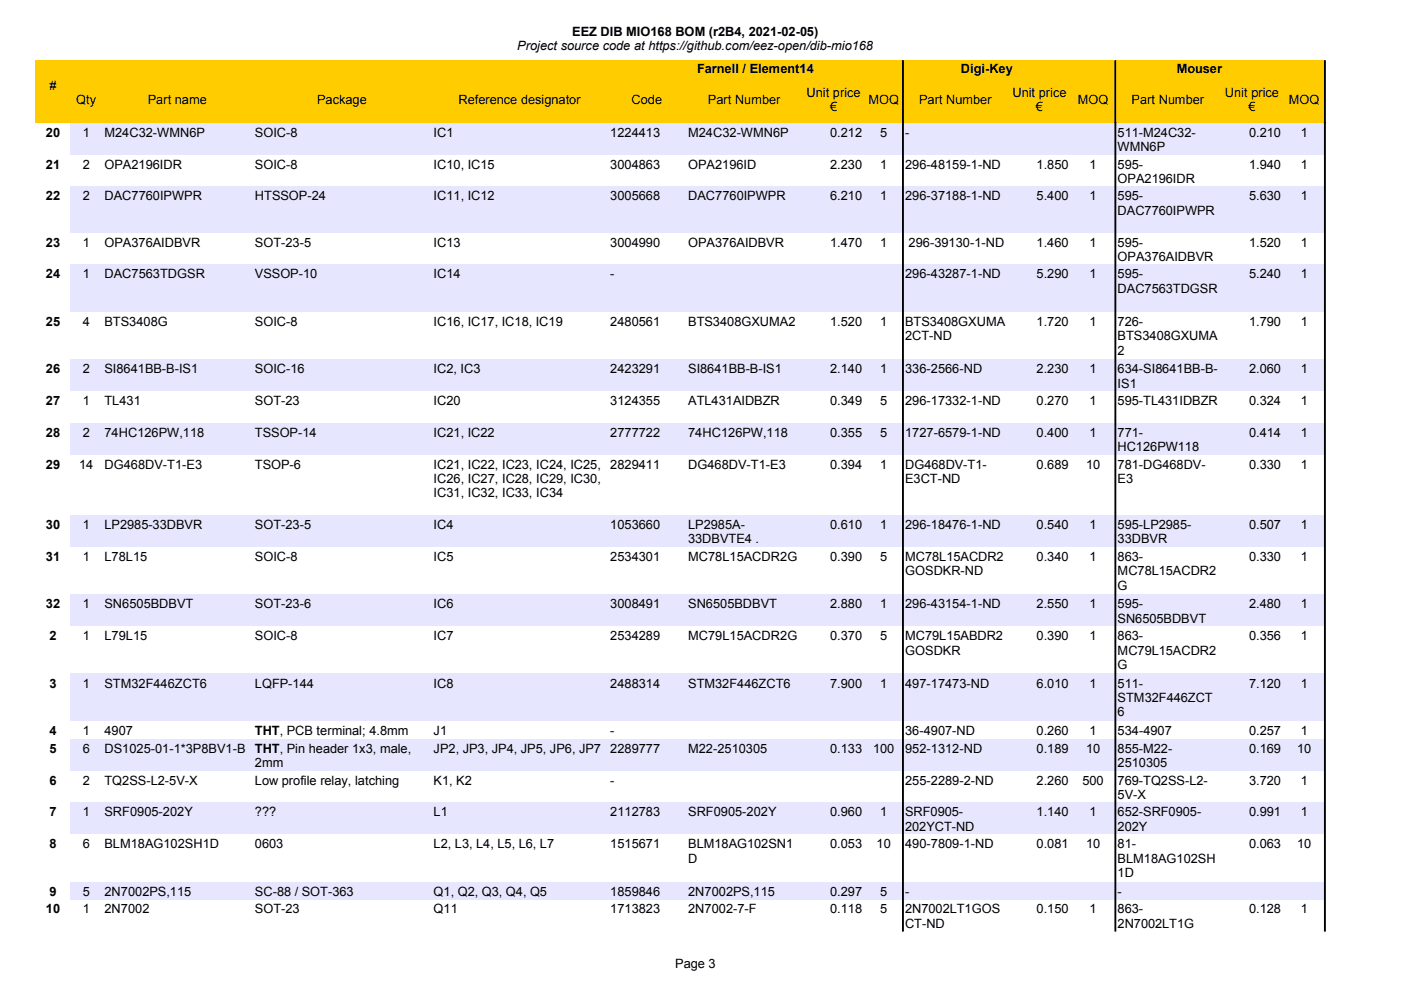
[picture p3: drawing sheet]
<svg xmlns="http://www.w3.org/2000/svg" width="297mm" height="210mm" viewBox="0 0 297 210" stroke-linecap="round" stroke-linejoin="round" font-family="sans-serif">
<defs><g id="words">
<g font-size="2.7">
<text x="109.7" y="10.6">Project source code at https://github.com/eez-open/dib-mio168</text>
<text x="121.3" y="7.5">EEZ DIB MIO168 BOM (r2B4, 2021-02-05)</text>
<text x="147.8" y="15.4">Farnell / Element14</text>
<text x="203.7" y="15.4">Digi-Key</text>
<text x="249.5" y="15.4">Mouser</text>
<text x="10.5" y="19">#</text>
<text x="16.2" y="22">Qty</text>
<text x="31.3" y="22">Part name</text>
<text x="67.2" y="22">Package</text>
<text x="97.2" y="22">Reference designator</text>
<text x="133.9" y="22">Code</text>
<text x="150.1" y="22">Part Number</text>
<text x="171" y="20.5">Unit price</text>
<text x="176" y="23.5">€</text>
<text x="184.1" y="22">MOQ</text>
<text x="194.9" y="22">Part Number</text>
<text x="214.7" y="20.5">Unit price</text>
<text x="219.6" y="23.5">€</text>
<text x="228.5" y="22">MOQ</text>
<text x="239.9" y="22">Part Number</text>
<text x="259.7" y="20.5">Unit price</text>
<text x="264.7" y="23.5">€</text>
<text x="273.3" y="22">MOQ</text>
<text x="9.7" y="29">20</text>
<text x="17.5" y="29">1</text>
<text x="22.2" y="29">M24C32-WMN6P</text>
<text x="54" y="29">SOIC-8</text>
<text x="91.9" y="29">IC1</text>
<text x="129.4" y="29">1224413</text>
<text x="145.9" y="29">M24C32-WMN6P</text>
<text x="176" y="29">0.212</text>
<text x="186.6" y="29">5</text>
<text x="191.9" y="29">-</text>
<text x="237" y="29.1">511-M24C32-</text>
<text x="264.8" y="29">0.210</text>
<text x="275.8" y="29">1</text>
<text x="9.7" y="35.8">21</text>
<text x="17.5" y="35.8">2</text>
<text x="22.2" y="35.8">OPA2196IDR</text>
<text x="54" y="35.8">SOIC-8</text>
<text x="91.9" y="35.8">IC10, IC15</text>
<text x="129.4" y="35.8">3004863</text>
<text x="145.9" y="35.8">OPA2196ID</text>
<text x="176" y="35.8">2.230</text>
<text x="186.6" y="35.8">1</text>
<text x="191.9" y="35.8">296-48159-1-ND</text>
<text x="219.8" y="35.8">1.850</text>
<text x="231" y="35.8">1</text>
<text x="237" y="32.1">WMN6P</text>
<text x="237" y="35.8">595-</text>
<text x="264.8" y="35.8">1.940</text>
<text x="275.8" y="35.8">1</text>
<text x="237" y="38.8">OPA2196IDR</text>
<text x="9.7" y="42.5">22</text>
<text x="17.5" y="42.5">2</text>
<text x="22.2" y="42.5">DAC7760IPWPR</text>
<text x="54" y="42.5">HTSSOP-24</text>
<text x="91.9" y="42.5">IC11, IC12</text>
<text x="129.4" y="42.5">3005668</text>
<text x="145.9" y="42.5">DAC7760IPWPR</text>
<text x="176" y="42.5">6.210</text>
<text x="186.6" y="42.5">1</text>
<text x="191.9" y="42.5">296-37188-1-ND</text>
<text x="219.8" y="42.5">5.400</text>
<text x="231" y="42.5">1</text>
<text x="237" y="42.5">595-</text>
<text x="237" y="45.5">DAC7760IPWPR</text>
<text x="264.8" y="42.5">5.630</text>
<text x="275.8" y="42.5">1</text>
<text x="9.7" y="52.3">23</text>
<text x="17.5" y="52.3">1</text>
<text x="22.2" y="52.3">OPA376AIDBVR</text>
<text x="54" y="52.3">SOT-23-5</text>
<text x="91.9" y="52.3">IC13</text>
<text x="129.4" y="52.3">3004990</text>
<text x="145.9" y="52.3">OPA376AIDBVR</text>
<text x="176" y="52.3">1.470</text>
<text x="186.6" y="52.3">1</text>
<text x="192.7" y="52.3">296-39130-1-ND</text>
<text x="219.8" y="52.3">1.460</text>
<text x="231" y="52.3">1</text>
<text x="237" y="52.3">595-</text>
<text x="264.8" y="52.3">1.520</text>
<text x="275.8" y="52.3">1</text>
<text x="9.7" y="59">24</text>
<text x="17.5" y="59">1</text>
<text x="22.2" y="59">DAC7563TDGSR</text>
<text x="54" y="59">VSSOP-10</text>
<text x="91.9" y="59">IC14</text>
<text x="129.4" y="59">-</text>
<text x="191.9" y="59">296-43287-1-ND</text>
<text x="219.8" y="59">5.290</text>
<text x="231" y="59">1</text>
<text x="237" y="55.3">OPA376AIDBVR</text>
<text x="237" y="59">595-</text>
<text x="264.8" y="59">5.240</text>
<text x="275.8" y="59">1</text>
<text x="237" y="62.1">DAC7563TDGSR</text>
<text x="9.7" y="69.1">25</text>
<text x="17.5" y="69.1">4</text>
<text x="22.2" y="69.1">BTS3408G</text>
<text x="54" y="69.1">SOIC-8</text>
<text x="91.9" y="69.1">IC16, IC17, IC18, IC19</text>
<text x="129.4" y="69.1">2480561</text>
<text x="145.9" y="69.1">BTS3408GXUMA2</text>
<text x="176" y="69.1">1.520</text>
<text x="186.6" y="69.1">1</text>
<text x="191.9" y="69.1">BTS3408GXUMA</text>
<text x="219.8" y="69.1">1.720</text>
<text x="231" y="69.1">1</text>
<text x="237" y="69.1">726-</text>
<text x="264.8" y="69.1">1.790</text>
<text x="275.8" y="69.1">1</text>
<text x="191.9" y="72.1">2CT-ND</text>
<text x="237" y="72.1">BTS3408GXUMA</text>
<text x="237" y="75.2">2</text>
<text x="9.7" y="79.2">26</text>
<text x="17.5" y="79.2">2</text>
<text x="22.2" y="79.2">SI8641BB-B-IS1</text>
<text x="54" y="79.2">SOIC-16</text>
<text x="91.9" y="79.2">IC2, IC3</text>
<text x="129.4" y="79.2">2423291</text>
<text x="145.9" y="79.2">SI8641BB-B-IS1</text>
<text x="176" y="79.2">2.140</text>
<text x="186.6" y="79.2">1</text>
<text x="191.9" y="79.2">336-2566-ND</text>
<text x="219.8" y="79.2">2.230</text>
<text x="231" y="79.2">1</text>
<text x="237" y="79.2">634-SI8641BB-B-</text>
<text x="237" y="82.2">IS1</text>
<text x="264.8" y="79.2">2.060</text>
<text x="275.8" y="79.2">1</text>
<text x="9.7" y="85.9">27</text>
<text x="17.5" y="85.9">1</text>
<text x="22.2" y="85.9">TL431</text>
<text x="54" y="85.9">SOT-23</text>
<text x="91.9" y="85.9">IC20</text>
<text x="129.4" y="85.9">3124355</text>
<text x="145.9" y="85.9">ATL431AIDBZR</text>
<text x="176" y="85.9">0.349</text>
<text x="186.6" y="85.9">5</text>
<text x="191.9" y="85.9">296-17332-1-ND</text>
<text x="219.8" y="85.9">0.270</text>
<text x="231" y="85.9">1</text>
<text x="237" y="85.9">595-TL431IDBZR</text>
<text x="264.8" y="85.9">0.324</text>
<text x="275.8" y="85.9">1</text>
<text x="9.7" y="92.6">28</text>
<text x="17.5" y="92.6">2</text>
<text x="22.2" y="92.6">74HC126PW,118</text>
<text x="54" y="92.6">TSSOP-14</text>
<text x="91.9" y="92.6">IC21, IC22</text>
<text x="129.4" y="92.6">2777722</text>
<text x="145.9" y="92.6">74HC126PW,118</text>
<text x="176" y="92.6">0.355</text>
<text x="186.6" y="92.6">5</text>
<text x="191.9" y="92.6">1727-6579-1-ND</text>
<text x="219.8" y="92.6">0.400</text>
<text x="231" y="92.6">1</text>
<text x="237" y="92.6">771-</text>
<text x="237" y="95.7">HC126PW118</text>
<text x="264.8" y="92.6">0.414</text>
<text x="275.8" y="92.6">1</text>
<text x="9.7" y="99.3">29</text>
<text x="16.8" y="99.3">14</text>
<text x="22.2" y="99.3">DG468DV-T1-E3</text>
<text x="54" y="99.3">TSOP-6</text>
<text x="91.9" y="99.3">IC21, IC22, IC23, IC24, IC25,</text>
<text x="129.4" y="99.3">2829411</text>
<text x="145.9" y="99.3">DG468DV-T1-E3</text>
<text x="176" y="99.3">0.394</text>
<text x="186.6" y="99.3">1</text>
<text x="191.9" y="99.3">DG468DV-T1-</text>
<text x="219.8" y="99.3">0.689</text>
<text x="230.3" y="99.3">10</text>
<text x="237" y="99.3">781-DG468DV-</text>
<text x="264.8" y="99.3">0.330</text>
<text x="275.8" y="99.3">1</text>
<text x="91.9" y="102.4">IC26, IC27, IC28, IC29, IC30,</text>
<text x="91.9" y="105.4">IC31, IC32, IC33, IC34</text>
<text x="191.9" y="102.4">E3CT-ND</text>
<text x="237" y="102.4">E3</text>
<text x="9.7" y="112.2">30</text>
<text x="17.5" y="112.2">1</text>
<text x="22.2" y="112.2">LP2985-33DBVR</text>
<text x="54" y="112.2">SOT-23-5</text>
<text x="91.9" y="112.2">IC4</text>
<text x="129.4" y="112.2">1053660</text>
<text x="145.9" y="112.2">LP2985A-</text>
<text x="176" y="112.2">0.610</text>
<text x="186.6" y="112.2">1</text>
<text x="191.9" y="112.2">296-18476-1-ND</text>
<text x="219.8" y="112.2">0.540</text>
<text x="231" y="112.2">1</text>
<text x="237" y="112.2">595-LP2985-</text>
<text x="264.8" y="112.2">0.507</text>
<text x="275.8" y="112.2">1</text>
<text x="9.7" y="118.9">31</text>
<text x="17.5" y="118.9">1</text>
<text x="22.2" y="118.9">L78L15</text>
<text x="54" y="118.9">SOIC-8</text>
<text x="91.9" y="118.9">IC5</text>
<text x="129.4" y="118.9">2534301</text>
<text x="145.9" y="118.9">MC78L15ACDR2G</text>
<text x="145.9" y="115.2">33DBVTE4 .</text>
<text x="176" y="118.9">0.390</text>
<text x="186.6" y="118.9">5</text>
<text x="191.9" y="118.9">MC78L15ACDR2</text>
<text x="219.8" y="118.9">0.340</text>
<text x="231" y="118.9">1</text>
<text x="237" y="115.2">33DBVR</text>
<text x="237" y="118.9">863-</text>
<text x="264.8" y="118.9">0.330</text>
<text x="275.8" y="118.9">1</text>
<text x="191.9" y="122">GOSDKR-ND</text>
<text x="237" y="122">MC78L15ACDR2</text>
<text x="237" y="125">G</text>
<text x="9.7" y="129">32</text>
<text x="17.5" y="129">1</text>
<text x="22.2" y="129">SN6505BDBVT</text>
<text x="54" y="129">SOT-23-6</text>
<text x="91.9" y="129">IC6</text>
<text x="129.4" y="129">3008491</text>
<text x="145.9" y="129">SN6505BDBVT</text>
<text x="176" y="129">2.880</text>
<text x="186.6" y="129">1</text>
<text x="191.9" y="129">296-43154-1-ND</text>
<text x="219.8" y="129">2.550</text>
<text x="231" y="129">1</text>
<text x="237" y="129">595-</text>
<text x="264.8" y="129">2.480</text>
<text x="275.8" y="129">1</text>
<text x="10.5" y="135.7">2</text>
<text x="17.5" y="135.7">1</text>
<text x="22.2" y="135.7">L79L15</text>
<text x="54" y="135.7">SOIC-8</text>
<text x="91.9" y="135.7">IC7</text>
<text x="129.4" y="135.7">2534289</text>
<text x="145.9" y="135.7">MC79L15ACDR2G</text>
<text x="176" y="135.7">0.370</text>
<text x="186.6" y="135.7">5</text>
<text x="191.9" y="135.7">MC79L15ABDR2</text>
<text x="219.8" y="135.7">0.390</text>
<text x="231" y="135.7">1</text>
<text x="237" y="132">SN6505BDBVT</text>
<text x="237" y="135.7">863-</text>
<text x="264.8" y="135.7">0.356</text>
<text x="275.8" y="135.7">1</text>
<text x="191.9" y="138.8">GOSDKR</text>
<text x="237" y="138.8">MC79L15ACDR2</text>
<text x="237" y="141.8">G</text>
<text x="10.5" y="145.8">3</text>
<text x="17.5" y="145.8">1</text>
<text x="22.2" y="145.8">STM32F446ZCT6</text>
<text x="54" y="145.8">LQFP-144</text>
<text x="91.9" y="145.8">IC8</text>
<text x="129.4" y="145.8">2488314</text>
<text x="145.9" y="145.8">STM32F446ZCT6</text>
<text x="176" y="145.8">7.900</text>
<text x="186.6" y="145.8">1</text>
<text x="191.9" y="145.8">497-17473-ND</text>
<text x="219.8" y="145.8">6.010</text>
<text x="231" y="145.8">1</text>
<text x="237" y="145.8">511-</text>
<text x="237" y="148.8">STM32F446ZCT</text>
<text x="264.8" y="145.8">7.120</text>
<text x="275.8" y="145.8">1</text>
<text x="10.5" y="155.9">4</text>
<text x="17.5" y="155.9">1</text>
<text x="22.2" y="155.9">4907</text>
<text x="54" y="155.9">THT, PCB terminal; 4.8mm</text>
<text x="91.9" y="155.9">J1</text>
<text x="129.4" y="155.9">-</text>
<text x="191.9" y="155.9">36-4907-ND</text>
<text x="219.8" y="155.9">0.260</text>
<text x="231" y="155.9">1</text>
<text x="237" y="155.9">534-4907</text>
<text x="237" y="151.9">6</text>
<text x="264.8" y="155.9">0.257</text>
<text x="275.8" y="155.9">1</text>
<text x="10.5" y="159.6">5</text>
<text x="17.5" y="159.6">6</text>
<text x="22.2" y="159.6">DS1025-01-1*3P8BV1-B</text>
<text x="54" y="159.7">THT, Pin header 1x3, male,</text>
<text x="91.9" y="159.6">JP2, JP3, JP4, JP5, JP6, JP7</text>
<text x="129.4" y="159.6">2289777</text>
<text x="145.9" y="159.6">M22-2510305</text>
<text x="176" y="159.6">0.133</text>
<text x="185.1" y="159.6">100</text>
<text x="191.9" y="159.6">952-1312-ND</text>
<text x="219.8" y="159.6">0.189</text>
<text x="230.3" y="159.6">10</text>
<text x="237" y="159.7">855-M22-</text>
<text x="264.8" y="159.6">0.169</text>
<text x="275" y="159.6">10</text>
<text x="10.5" y="166.4">6</text>
<text x="17.5" y="166.4">2</text>
<text x="22.2" y="166.4">TQ2SS-L2-5V-X</text>
<text x="54" y="162.7">2mm</text>
<text x="54" y="166.4">Low profile relay, latching</text>
<text x="91.9" y="166.4">K1, K2</text>
<text x="129.4" y="166.4">-</text>
<text x="191.9" y="166.4">255-2289-2-ND</text>
<text x="219.8" y="166.4">2.260</text>
<text x="229.5" y="166.4">500</text>
<text x="237" y="162.7">2510305</text>
<text x="237" y="166.4">769-TQ2SS-L2-</text>
<text x="264.8" y="166.4">3.720</text>
<text x="275.8" y="166.4">1</text>
<text x="10.5" y="173.1">7</text>
<text x="17.5" y="173.1">1</text>
<text x="22.2" y="173.1">SRF0905-202Y</text>
<text x="54" y="173.1">???</text>
<text x="91.9" y="173.1">L1</text>
<text x="129.4" y="173.1">2112783</text>
<text x="145.9" y="173.1">SRF0905-202Y</text>
<text x="176" y="173.1">0.960</text>
<text x="186.6" y="173.1">1</text>
<text x="191.9" y="173.1">SRF0905-</text>
<text x="219.8" y="173.1">1.140</text>
<text x="231" y="173.1">1</text>
<text x="237" y="169.4">5V-X</text>
<text x="237" y="173.1">652-SRF0905-</text>
<text x="264.8" y="173.1">0.991</text>
<text x="275.8" y="173.1">1</text>
<text x="10.5" y="179.8">8</text>
<text x="17.5" y="179.8">6</text>
<text x="22.2" y="179.8">BLM18AG102SH1D</text>
<text x="54" y="179.8">0603</text>
<text x="91.9" y="179.8">L2, L3, L4, L5, L6, L7</text>
<text x="129.4" y="179.8">1515671</text>
<text x="145.9" y="179.8">BLM18AG102SN1</text>
<text x="176" y="179.8">0.053</text>
<text x="185.8" y="179.8">10</text>
<text x="191.9" y="179.8">490-7809-1-ND</text>
<text x="191.9" y="176.1">202YCT-ND</text>
<text x="219.8" y="179.8">0.081</text>
<text x="230.3" y="179.8">10</text>
<text x="237" y="176.1">202Y</text>
<text x="237" y="179.8">81-</text>
<text x="264.8" y="179.8">0.063</text>
<text x="275" y="179.8">10</text>
<text x="145.9" y="182.9">D</text>
<text x="237" y="182.9">BLM18AG102SH</text>
<text x="237" y="185.9">1D</text>
<text x="10.5" y="189.9">9</text>
<text x="17.5" y="189.9">5</text>
<text x="22.2" y="189.9">2N7002PS,115</text>
<text x="54" y="189.9">SC-88 / SOT-363</text>
<text x="91.9" y="189.9">Q1, Q2, Q3, Q4, Q5</text>
<text x="129.4" y="189.9">1859846</text>
<text x="145.9" y="189.9">2N7002PS,115</text>
<text x="176" y="189.9">0.297</text>
<text x="186.6" y="189.9">5</text>
<text x="191.9" y="189.9">-</text>
<text x="237" y="189.9">-</text>
<text x="9.7" y="193.7">10</text>
<text x="17.5" y="193.7">1</text>
<text x="22.2" y="193.7">2N7002</text>
<text x="54" y="193.7">SOT-23</text>
<text x="91.9" y="193.7">Q11</text>
<text x="129.4" y="193.7">1713823</text>
<text x="145.9" y="193.7">2N7002-7-F</text>
<text x="176" y="193.7">0.118</text>
<text x="186.6" y="193.7">5</text>
<text x="191.9" y="193.7">2N7002LT1GOS</text>
<text x="191.9" y="196.7">CT-ND</text>
<text x="219.8" y="193.7">0.150</text>
<text x="231" y="193.7">1</text>
<text x="237" y="193.7">863-</text>
<text x="237" y="196.7">2N7002LT1G</text>
<text x="264.8" y="193.7">0.128</text>
<text x="275.8" y="193.7">1</text>
<text x="143.2" y="205.3">Page 3</text>
</g>
</g></defs>
<path d="M7.6 12.9h273.3v13.2h-273.3z" fill-rule="evenodd" fill="#fc0"/>
<g fill="#000" stroke="#000" stroke-width=".21">
<path d="M191.3 12.9h.2v13.2h-.2z" fill-rule="evenodd"/>
<path d="M236.4 12.9h.2v13.2h-.2z" fill-rule="evenodd"/>
<path d="M280.8 12.9h.2v13.2h-.2z" fill-rule="evenodd"/>
</g>
<g fill="#e6e6ff">
<path d="M14.9 26.1h266v6.7h-266z" fill-rule="evenodd"/>
<path d="M14.9 39.5h266v9.8h-266z" fill-rule="evenodd"/>
<path d="M14.9 56.1h266v10h-266z" fill-rule="evenodd"/>
<path d="M14.9 76.2h266v6.7h-266z" fill-rule="evenodd"/>
<path d="M14.9 89.7h266v6.7h-266z" fill-rule="evenodd"/>
<path d="M14.9 109.2h266v6.7h-266z" fill-rule="evenodd"/>
<path d="M14.9 126h266v6.8h-266z" fill-rule="evenodd"/>
<path d="M14.9 142.8h266v10.1h-266z" fill-rule="evenodd"/>
<path d="M14.9 156.7h266v6.7h-266z" fill-rule="evenodd"/>
<path d="M14.9 170.1h266v6.7h-266z" fill-rule="evenodd"/>
<path d="M14.9 186.9h266v3.8h-266z" fill-rule="evenodd"/>
</g>
<g fill="#000" stroke="#000" stroke-width=".21">
<path d="M191.3 26.1h.2v171.3h-.2z" fill-rule="evenodd"/>
<path d="M236.4 26.1h.2v171.3h-.2z" fill-rule="evenodd"/>
<path d="M280.8 26.1h.2v171.3h-.2z" fill-rule="evenodd"/>
</g>
<use href="#words"/>
</svg>
